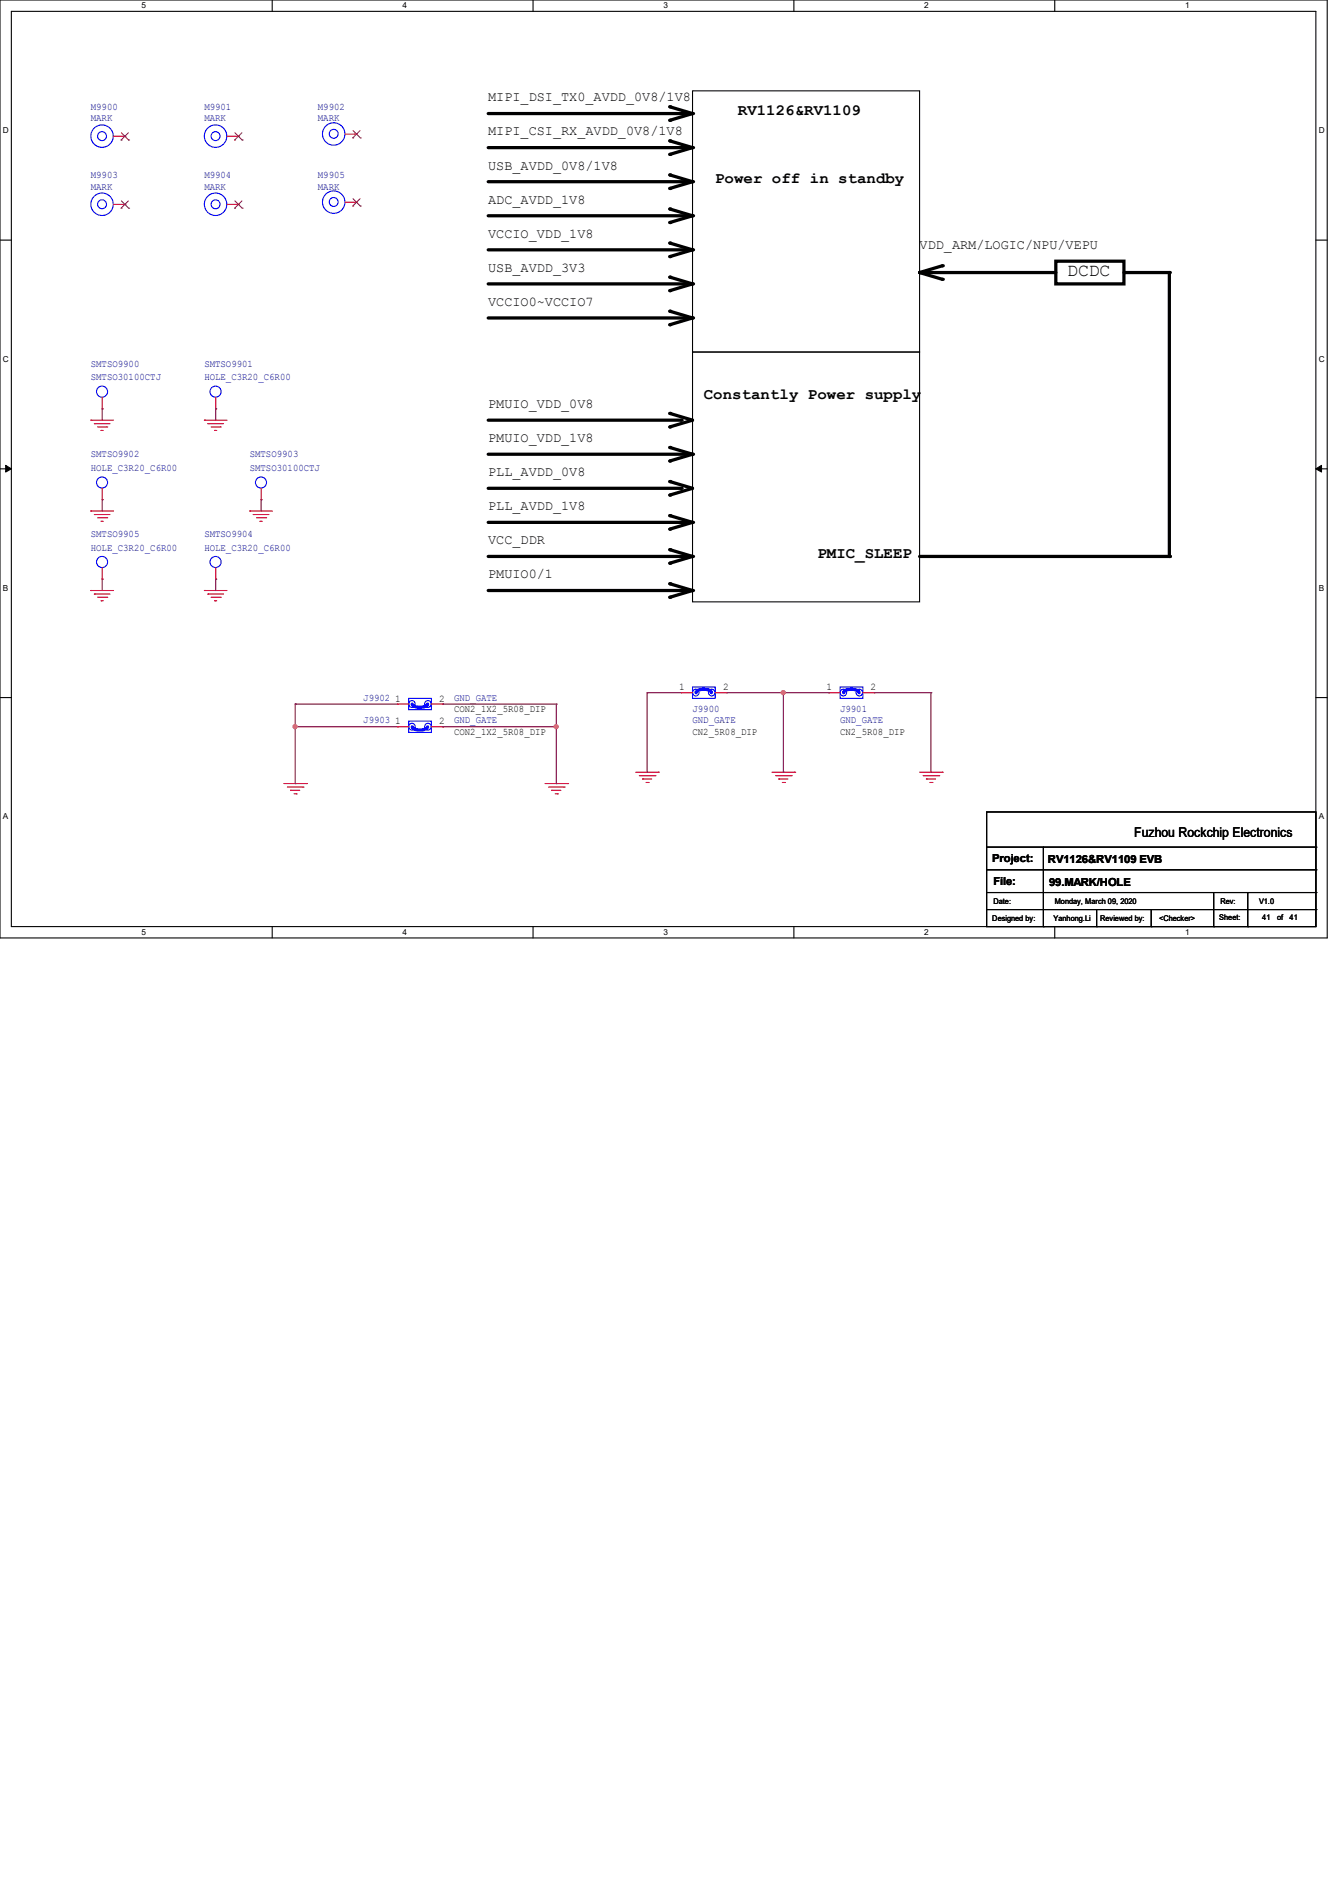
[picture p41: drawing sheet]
<svg xmlns="http://www.w3.org/2000/svg" width="210mm" height="297mm" viewBox="0 0 210 297" stroke-linecap="round" stroke-linejoin="round" font-family="sans-serif">
<defs><g id="words">
<text font-size="2.8" x="167.1" y="43.1">DCDC</text>
<g font-size="2.5">
<text x="115.6" y="18">RV1126&amp;RV1109</text>
<text x="112" y="28.7">Power off in standby</text>
<text x="110.2" y="62.4">Constantly Power supply</text>
<text x="128" y="87.3">PMIC_SLEEP</text>
</g>
<g font-size="2.1">
<text x="76.5" y="15.9">MIPI_DSI_TX0_AVDD_0V8/1V8</text>
<text x="76.5" y="21.2">MIPI_CSI_RX_AVDD_0V8/1V8</text>
<text x="76.5" y="26.5">USB_AVDD_0V8/1V8</text>
<text x="76.5" y="31.9">ADC_AVDD_1V8</text>
<text x="76.5" y="37.2">VCCIO_VDD_1V8</text>
<text x="144" y="39">VDD_ARM/LOGIC/NPU/VEPU</text>
<text x="76.5" y="42.5">USB_AVDD_3V3</text>
<text x="76.5" y="47.9">VCCIO0~VCCIO7</text>
<text x="76.5" y="63.9">PMUIO_VDD_0V8</text>
<text x="76.5" y="69.2">PMUIO_VDD_1V8</text>
<text x="76.5" y="74.5">PLL_AVDD_0V8</text>
<text x="76.5" y="79.9">PLL_AVDD_1V8</text>
<text x="76.5" y="85.2">VCC_DDR</text>
<text x="76.5" y="90.6">PMUIO0/1</text>
<text x="177.6" y="131">Fuzhou Rockchip Electronics</text>
</g>
<g font-size="1.7">
<text x="155.4" y="135">Project:</text>
<text x="164.1" y="135.1">RV1126&amp;RV1109 EVB</text>
<text x="155.6" y="138.5">File:</text>
<text x="164.3" y="138.7">99.MARK/HOLE</text>
</g>
<g font-size="1.6" fill="#000080">
<text x="14.2" y="17.2">M9900</text>
<text x="32" y="17.2">M9901</text>
<text x="49.8" y="17.2">M9902</text>
<text x="14.2" y="19">MARK</text>
<text x="32" y="19">MARK</text>
<text x="49.8" y="19">MARK</text>
<text x="14.2" y="27.9">M9903</text>
<text x="14.2" y="29.7">MARK</text>
<text x="32" y="27.9">M9904</text>
<text x="32" y="29.7">MARK</text>
<text x="49.8" y="27.9">M9905</text>
<text x="49.8" y="29.7">MARK</text>
<text x="14.2" y="57.4">SMTSO9900</text>
<text x="14.2" y="59.6">SMTSO30100CTJ</text>
<text x="32" y="57.4">SMTSO9901</text>
<text x="32" y="59.6">HOLE_C3R20_C6R00</text>
<text x="14.2" y="71.6">SMTSO9902</text>
<text x="39.1" y="71.6">SMTSO9903</text>
<text x="14.2" y="73.8">HOLE_C3R20_C6R00</text>
<text x="39.1" y="73.8">SMTSO30100CTJ</text>
<text x="14.2" y="84.1">SMTSO9905</text>
<text x="14.2" y="86.2">HOLE_C3R20_C6R00</text>
<text x="32" y="84.1">SMTSO9904</text>
<text x="32" y="86.2">HOLE_C3R20_C6R00</text>
<text x="56.9" y="109.7">J9902</text>
<text x="56.9" y="113.2">J9903</text>
<text x="71.1" y="109.7">GND_GATE</text>
<text x="71.1" y="113.2">GND_GATE</text>
<text x="108.5" y="111.5">J9900</text>
<text x="108.5" y="113.2">GND_GATE</text>
<text x="131.6" y="111.5">J9901</text>
<text x="131.6" y="113.2">GND_GATE</text>
</g>
<g font-size="1.6">
<text x="61.9" y="109.9">1</text>
<text x="61.9" y="113.4">1</text>
<text x="68.8" y="109.9">2</text>
<text x="68.8" y="113.4">2</text>
<text x="71.1" y="111.5">CON2_1X2_5R08_DIP</text>
<text x="106.3" y="108.1">1</text>
<text x="113.2" y="108.1">2</text>
<text x="129.5" y="108.1">1</text>
<text x="136.4" y="108.1">2</text>
<text x="71.1" y="115">CON2_1X2_5R08_DIP</text>
<text x="108.5" y="115">CN2_5R08_DIP</text>
<text x="131.6" y="115">CN2_5R08_DIP</text>
</g>
<g font-size="1.3">
<text x="22.2" y="1.3">5</text>
<text x="63" y="1.3">4</text>
<text x="103.9" y="1.3">3</text>
<text x="144.7" y="1.3">2</text>
<text x="185.6" y="1.3">1</text>
<text x=".5" y="20.8">D</text>
<text x="206.5" y="20.8">D</text>
<text x=".5" y="56.6">C</text>
<text x="206.5" y="56.6">C</text>
<text x=".5" y="92.5">B</text>
<text x="206.5" y="92.5">B</text>
<text x=".5" y="128.3">A</text>
<text x="206.5" y="128.3">A</text>
<text x="22.2" y="146.4">5</text>
<text x="63" y="146.4">4</text>
<text x="103.9" y="146.4">3</text>
<text x="144.7" y="146.4">2</text>
<text x="185.6" y="146.4">1</text>
</g>
<g font-size="1.2">
<text x="155.6" y="141.6">Date:</text>
<text x="165.2" y="141.6">Monday, March 09, 2020</text>
<text x="191.1" y="141.6">Rev:</text>
<text x="197.2" y="141.6">V1.0</text>
<text x="155.4" y="144.3">Designed by:</text>
<text x="165" y="144.3">Yanhong.Li</text>
<text x="172.3" y="144.3">Reviewed by:</text>
<text x="181.5" y="144.3">&lt;Checker&gt;</text>
<text x="191" y="144.1">Sheet:</text>
<text x="197.7" y="144.1">41</text>
<text x="200" y="144.1">of</text>
<text x="202" y="144.1">41</text>
</g>
</g></defs>
<path d="M0 0h207.9v146.9h-207.9zM1.8 1.8h204.3v143.3h-204.3z" fill="none" stroke="#000" stroke-width=".17"/>
<g fill="#fff">
<path d="M22.2 .2h.7v1.4h-.7z"/>
<path d="M22.2 145.2h.7v1.4h-.7z"/>
</g>
<path d="M42.6 0v1.8M42.6 145.1v1.8" fill="none" stroke="#000" stroke-width=".17"/>
<g fill="#fff">
<path d="M63 .2h.7v1.4h-.7z"/>
<path d="M63 145.2h.7v1.4h-.7z"/>
</g>
<path d="M83.5 0v1.8M83.5 145.1v1.8" fill="none" stroke="#000" stroke-width=".17"/>
<g fill="#fff">
<path d="M103.9 .2h.7v1.4h-.7z"/>
<path d="M103.9 145.2h.7v1.4h-.7z"/>
</g>
<path d="M124.3 0v1.8M124.3 145.1v1.8" fill="none" stroke="#000" stroke-width=".17"/>
<g fill="#fff">
<path d="M144.7 .2h.7v1.4h-.7z"/>
<path d="M144.7 145.2h.7v1.4h-.7z"/>
</g>
<path d="M165.2 0v1.8M165.2 145.1v1.8" fill="none" stroke="#000" stroke-width=".17"/>
<g fill="#fff">
<path d="M185.6 .2h.7v1.4h-.7z"/>
<path d="M185.6 145.2h.7v1.4h-.7z"/>
<path d="M.5 19.7h.9v1.4h-.9z"/>
<path d="M206.5 19.7h.9v1.4h-.9z"/>
<path d="M.5 55.5h.9v1.4h-.9z"/>
<path d="M206.5 55.5h.9v1.4h-.9z"/>
</g>
<path d="M0 37.6h1.8M206.1 37.6h1.8" fill="none" stroke="#000" stroke-width=".17"/>
<g fill="#fff">
<path d="M.5 91.3h.8v1.4h-.8z"/>
<path d="M206.5 91.3h.8v1.4h-.8z"/>
</g>
<path d="M0 73.4h1.8M206.1 73.4h1.8" fill="none" stroke="#000" stroke-width=".17"/>
<path d="M.9 72.9l.9 .5-.9 .5zM206.1 73.4l.9-.5v1z" fill="#000" stroke="#000" stroke-width=".16"/>
<g fill="#fff">
<path d="M.5 127.1h.8v1.4h-.8z"/>
<path d="M206.5 127.1h.8v1.4h-.8z"/>
</g>
<g fill="none" stroke="#000" stroke-width=".17">
<path d="M108.5 14.2h35.5v40.9h-35.5zM108.5 55.1h35.5v39.1h-35.5zM0 109.2h1.8M206.1 109.2h1.8M154.5 127.1h51.6v18h-51.6zM154.5 132.6h51.6M154.5 136.2h51.6M154.5 139.7h51.6M163.4 132.6v12.5M190.1 139.7v5.4M195.4 139.7v5.4M206.1 132.6h.1"/>
<path d="M206.1 136.2h.1M206.1 139.7h.1M154.5 142.4h51.6M163.4 145.1h.1M171.7 145.1h.1M171.7 142.4v2.7M180.3 145.1h.1M180.3 142.4v2.7M190.1 145.1h.1M195.4 145.1h.1M206.1 142.4h.1"/>
</g>
<g fill="none" stroke="#000" stroke-width=".51">
<path d="M76.5 17.8h32M104.9 16.7l3.6 1.1M108.5 17.8l-3.6 1M76.5 23.1h32M76.5 28.4h32M76.5 33.8h32M76.5 39.1h32M104.9 22.1l3.6 1M104.9 27.4l3.6 1M104.9 32.7l3.6 1.1M104.9 38.1l3.6 1M108.5 23.1l-3.6 1.1"/>
<path d="M108.5 28.4l-3.6 1.1M108.5 33.8l-3.6 1M108.5 39.1l-3.6 1.1M76.5 44.4h32M76.5 49.8h32M104.9 43.4l3.6 1M104.9 48.7l3.6 1.1M108.5 44.4l-3.6 1.1M108.5 49.8l-3.6 1M144 42.7h21.4M144 42.7l3.6 1M147.6 41.6l-3.6 1.1"/>
<path d="M165.4 40.9h10.6v3.5h-10.6zM176 42.7h7.1v44.4h-39.1M76.5 65.8h30.2M76.5 71.1h32M76.5 76.5h30.2M104.9 64.7l3.6 1.1-3.6 1M104.9 70.1l3.6 1M104.9 75.4l3.6 1.1-3.6 1M108.5 71.1l-3.6 1.1M76.5 81.8h32M76.5 87.1h32M76.5 92.5h32"/>
<path d="M104.9 80.7l3.6 1.1M104.9 86.1l3.6 1M104.9 91.4l3.6 1.1M108.5 81.8l-3.6 1M108.5 87.1l-3.6 1.1M108.5 92.5l-3.6 1"/>
</g>
<g fill="#000">
<circle cx="104.9" cy="16.7" r=".25"/>
<circle cx="104.9" cy="18.8" r=".25"/>
<circle cx="108.5" cy="17.8" r=".25"/>
<circle cx="104.9" cy="24.2" r=".25"/>
<circle cx="104.9" cy="22.1" r=".25"/>
<circle cx="104.9" cy="29.5" r=".25"/>
<circle cx="104.9" cy="27.4" r=".25"/>
<circle cx="104.9" cy="34.8" r=".25"/>
<circle cx="104.9" cy="32.7" r=".25"/>
<circle cx="104.9" cy="38.1" r=".25"/>
<circle cx="108.5" cy="33.8" r=".25"/>
<circle cx="108.5" cy="39.1" r=".25"/>
<circle cx="108.5" cy="23.1" r=".25"/>
<circle cx="108.5" cy="28.4" r=".25"/>
<circle cx="104.9" cy="43.4" r=".25"/>
<circle cx="104.9" cy="48.7" r=".25"/>
<circle cx="104.9" cy="40.2" r=".25"/>
<circle cx="104.9" cy="50.8" r=".25"/>
<circle cx="104.9" cy="45.5" r=".25"/>
<circle cx="108.5" cy="44.5" r=".25"/>
<circle cx="108.5" cy="49.8" r=".25"/>
<circle cx="144" cy="42.7" r=".25"/>
<circle cx="147.6" cy="43.7" r=".25"/>
<circle cx="147.6" cy="41.6" r=".25"/>
<circle cx="183.1" cy="42.7" r=".25"/>
<circle cx="104.9" cy="77.5" r=".25"/>
<circle cx="104.9" cy="66.8" r=".25"/>
<circle cx="104.9" cy="64.7" r=".25"/>
<circle cx="104.9" cy="72.2" r=".25"/>
<circle cx="104.9" cy="75.4" r=".25"/>
<circle cx="104.9" cy="70.1" r=".25"/>
<circle cx="106.7" cy="65.8" r=".25"/>
<circle cx="106.7" cy="76.5" r=".25"/>
<circle cx="108.5" cy="71.1" r=".25"/>
<circle cx="104.9" cy="80.7" r=".25"/>
<circle cx="104.9" cy="88.2" r=".25"/>
<circle cx="104.9" cy="91.4" r=".25"/>
<circle cx="104.9" cy="82.8" r=".25"/>
<circle cx="104.9" cy="86.1" r=".25"/>
<circle cx="104.9" cy="93.5" r=".25"/>
<circle cx="108.5" cy="81.8" r=".25"/>
<circle cx="108.5" cy="87.1" r=".25"/>
<circle cx="108.5" cy="92.5" r=".25"/>
<circle cx="183.1" cy="87.1" r=".25"/>
</g>
<g fill="none" stroke="#f00" stroke-width=".17">
<path d="M17.8 32h1.8M17.8 21.3h1.8M19.6 32h.1M19.6 21.3h.1M35.6 32h1.7M35.6 21.3h1.7M37.3 32h.1M37.3 21.3h.1M54.1 31.7h1.7M54.1 21h1.7M55.8 31.7h.1M55.8 21h.1"/>
<path d="M14.2 65.8h.1M14.2 65.8h3.6M14.8 66.3h.1M14.8 66.3h2.4M15.3 66.8h1.4M15.8 67.4h.1M15.8 67.4h.4M16 78.2h.1M16 64h.1M16 62.2v1.8M16 76.5v1.7M16.7 66.8h.1"/>
<path d="M32 65.8h.1M32 65.8h3.6M32.6 66.3h.1M32.6 66.3h2.4M33.1 66.8h1.4M33.6 67.4h.1M33.6 67.4h.4M33.8 64h.1M33.8 62.2v1.8M34.5 66.8h.1M40.9 78.2h.1M40.9 76.5v1.7"/>
<path d="M14.2 80h.1M14.2 92.5h.1M14.2 80h3.6M14.2 92.5h3.6M14.8 80.6h.1M14.8 93h.1M14.8 80.6h2.4M14.8 93h2.4M15.3 81.1h1.4M15.3 93.5h1.4M15.8 81.6h.1M15.8 94.1h.1"/>
<path d="M15.8 81.6h.4M15.8 94.1h.4M16 90.7h.1M16 88.9v1.8M16.7 81.1h.1M16.7 93.5h.1M32 92.5h.1M32 92.5h3.6M32.6 93h.1M32.6 93h2.4M33.1 93.5h1.4M33.6 94.1h.1"/>
<path d="M33.6 94.1h.4M33.8 90.7h.1M33.8 88.9v1.8M34.5 93.5h.1M39.1 80h.1M39.1 80h3.6M39.7 80.6h.1M39.7 80.6h2.4M40.2 81.1h1.4M40.7 81.6h.1M40.7 81.6h.4M41.6 81.1h.1"/>
<path d="M62.2 110.2h.1M62.2 113.8h.1M62.2 110.2h1.8M62.2 113.8h1.8M67.6 110.2h1.7M67.6 113.8h1.7M69.3 110.2h.1M69.3 113.8h.1M106.7 108.5h.1M106.7 108.5h1.8M112 108.5h1.8M113.8 108.5h.1"/>
<path d="M129.8 108.5h.1M129.8 108.5h1.8M135.1 108.5h1.8M136.9 108.5h.1M44.4 122.7h3.6M45 123.2h2.5M45.5 123.7h.1M45.5 123.7h1.4M46.1 124.3h.3M46.4 124.3h.1M47.5 123.2h.1M48 122.7h.1"/>
<path d="M85.3 122.7h3.6M85.9 123.2h2.4M86.4 123.7h.1M86.4 123.7h1.4M87 124.3h.3M87.3 124.3h.1M88.3 123.2h.1M88.9 122.7h.1M99.6 120.9h3.5M100.1 121.5h2.5M100.6 122h.1M100.6 122h1.5"/>
<path d="M101.2 122.5h.3M101.5 122.5h.1M102.6 121.5h.1M103.1 120.9h.1M120.9 120.9h3.6M121.5 121.5h2.4M122 122h.1M122 122h1.4M122.5 122.5h.4M122.9 122.5h.1M123.9 121.5h.1M124.5 120.9h.1"/>
<path d="M144 120.9h3.6M144.6 121.5h2.4M145.1 122h.1M145.1 122h1.4M145.6 122.5h.4M146 122.5h.1M147 121.5h.1M147.6 120.9h.1"/>
</g>
<g fill="none" stroke="#00f" stroke-width=".17">
<path d="M64 109.3h3.6v1.8h-3.6zM64 112.9h3.6v1.8h-3.6zM108.5 107.6h3.5v1.7h-3.5zM131.6 107.6h3.5v1.7h-3.5z"/>
<circle cx="16" cy="21.3" r="1.76"/>
<circle cx="16" cy="32" r="1.76"/>
<circle cx="16" cy="21.3" r=".7"/>
<circle cx="16" cy="32" r=".7"/>
<circle cx="33.8" cy="32" r="1.76"/>
<circle cx="33.8" cy="21.3" r="1.76"/>
<circle cx="33.8" cy="32" r=".7"/>
<circle cx="33.8" cy="21.3" r=".7"/>
<circle cx="52.3" cy="31.6" r="1.76"/>
<circle cx="52.3" cy="21" r="1.76"/>
<circle cx="52.3" cy="21" r=".7"/>
<circle cx="52.3" cy="31.6" r=".7"/>
<circle cx="16" cy="75.5" r=".87"/>
<circle cx="16" cy="61.3" r=".87"/>
<circle cx="33.8" cy="61.3" r=".87"/>
<circle cx="40.9" cy="75.5" r=".87"/>
<circle cx="16" cy="88" r=".87"/>
<circle cx="33.8" cy="88" r=".87"/>
<circle cx="64.5" cy="110.2" r=".52"/>
<circle cx="64.5" cy="113.8" r=".52"/>
<circle cx="67" cy="110.2" r=".52"/>
<circle cx="67" cy="113.8" r=".52"/>
<circle cx="109" cy="108.4" r=".52"/>
<circle cx="111.5" cy="108.4" r=".52"/>
<circle cx="132.1" cy="108.4" r=".52"/>
<circle cx="134.6" cy="108.4" r=".52"/>
</g>
<path d="M64.6 110.2a1.69 1.69 0 0 0 2.4 0M64.6 113.8a1.69 1.69 0 0 0 2.4 0M109 108.5v-.1a1.69 1.69 0 0 1 2.3-.2l.1 .3M132.1 108.5v-.1a1.69 1.69 0 0 1 2.3-.2l.1 .3" fill="none" stroke="#00f" stroke-width=".51"/>
<g fill="none" stroke="#804000" stroke-width=".16">
<path d="M19 32.6h.1M19 21.9h.1M19 31.5l1.2 1.1M19 20.8l1.2 1.1M20.1 31.5l-1.1 1.1M20.1 20.8l-1.1 1.1M20.2 32.6h.1M20.2 21.9h.1M36.7 32.6h.1M36.7 21.9h.1M36.8 31.5l1.1 1.1M36.8 20.8l1.1 1.1"/>
<path d="M37.9 31.5l-1.2 1.1M37.9 20.8l-1.2 1.1M37.9 32.6h.1M37.9 21.9h.1M55.2 32.3h.1M55.2 21.6h.1M55.3 31.1l1.1 1.2M55.3 20.4l1.1 1.2M56.4 31.1l-1.2 1.2M56.4 20.4l-1.2 1.2M56.4 32.3h.1M56.4 21.6h.1"/>
</g>
<g fill="none" stroke="#800040" stroke-width=".17">
<path d="M16 78.2h.1M16 64h.1M16 64v1.8M16 78.2v1.8M33.8 64h.1M33.8 64v1.8M40.9 78.2h.1M40.9 78.2v1.8M16 90.7h.1M16 90.7v1.8M33.8 90.7h.1M33.8 90.7v1.8"/>
<path d="M46.2 110.2h.1M46.2 113.8h.1M46.2 110.2h16M46.2 110.2v12.5M46.2 113.8h16M69.3 110.2h.1M69.3 113.8h.1M69.3 110.2h17.8M69.3 113.8h17.8M87.1 110.2h.1M87.1 110.2v12.5M101.3 108.5h.1"/>
<path d="M101.3 108.5h5.4M101.3 108.5v12.4M113.8 108.5h16M122.7 108.5h.1M122.7 108.5v12.4M129.8 108.5h.1M136.9 108.5h8.9M145.8 108.5h.1M145.8 108.5v12.4M46.2 122.7h.1M87.1 122.7h.1M101.3 120.9h.1"/>
<path d="M122.7 120.9h.1M145.8 120.9h.1"/>
</g>
<g fill="#f0f" stroke="#f0f" stroke-width=".17">
<circle cx="87.1" cy="113.8" r=".32"/>
<circle cx="46.2" cy="113.8" r=".32"/>
<circle cx="122.7" cy="108.4" r=".32"/>
</g>
<use href="#words"/>
</svg>
